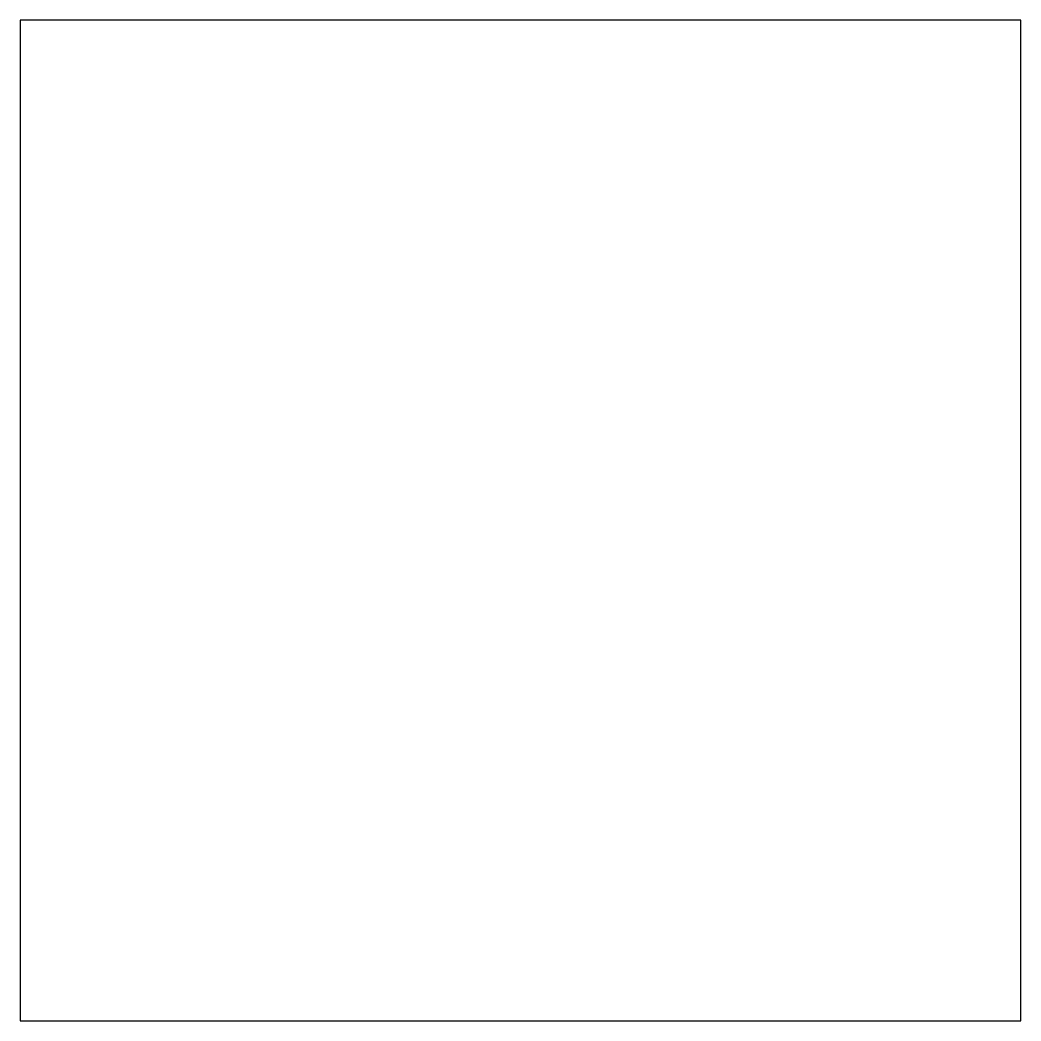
# Model space of a CAD drawing. Header units: millimetres. Extents: x -25 to 25, y -25 to 25.
import ezdxf

# ---------------------------------------------------------------- set-up
doc = ezdxf.new("R2010")
doc.units = ezdxf.units.MM

msp = doc.modelspace()

# ---------------------------------------------------------------- linework, layer by layer
for p, q in [((25, 25), (-25, 25)), ((-25, 25), (-25, -25)), ((25, -25), (25, 25)), ((-25, -25), (25, -25))]:
    msp.add_line(p, q)

doc.saveas('drawing.dxf')
